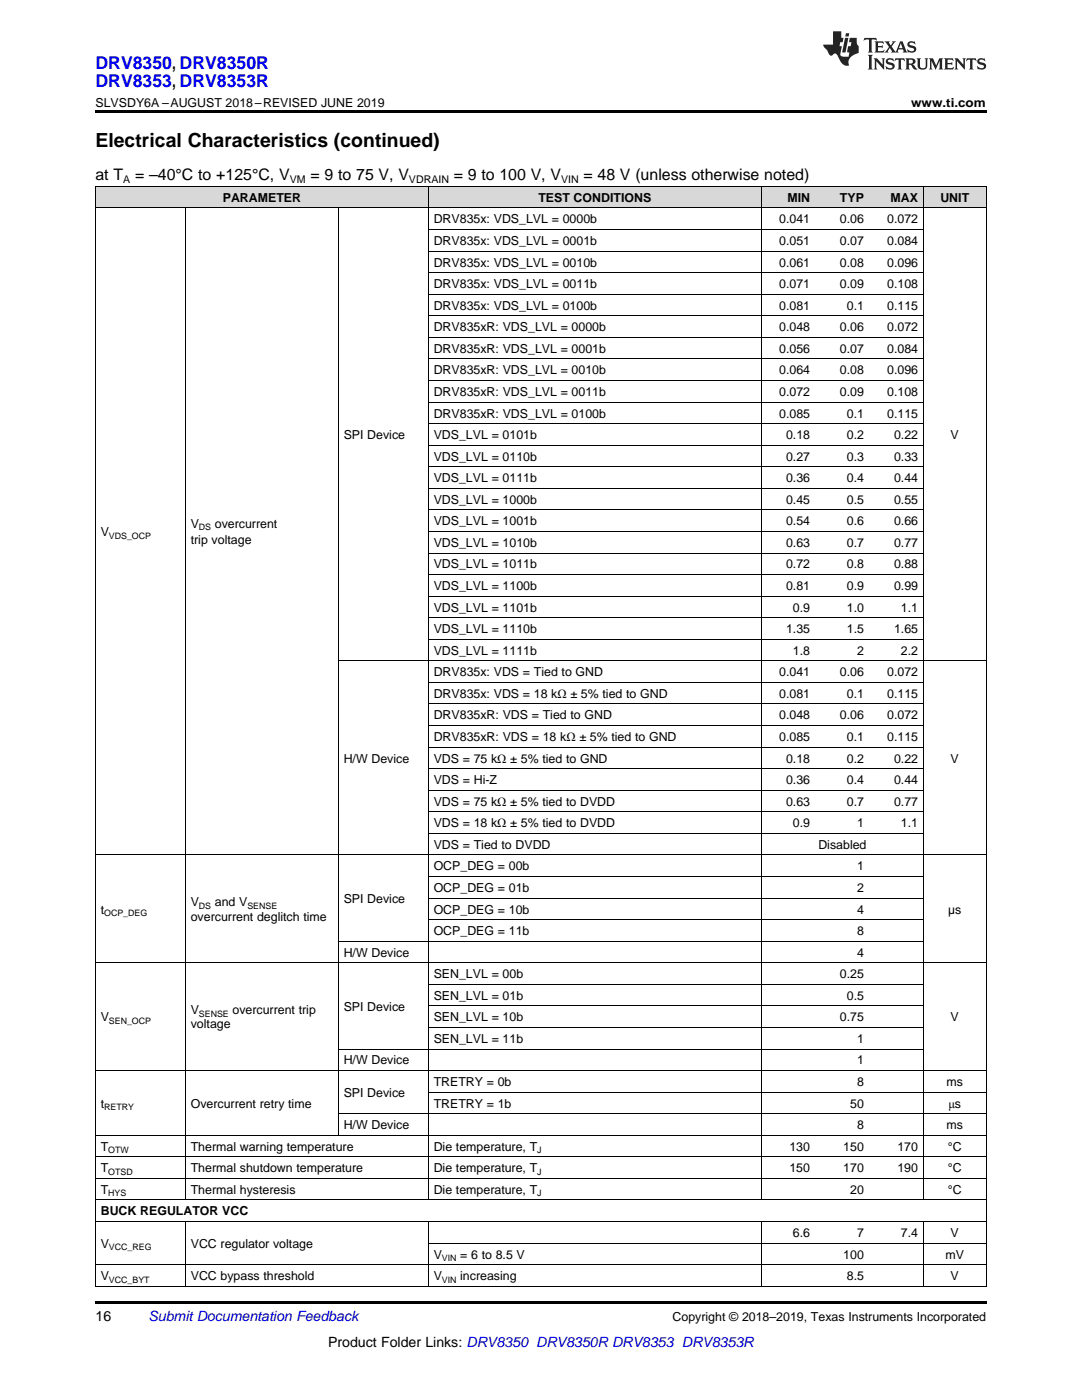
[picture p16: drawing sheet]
<svg xmlns="http://www.w3.org/2000/svg" width="216mm" height="279mm" viewBox="0 0 216 279" stroke-linecap="round" stroke-linejoin="round" font-family="sans-serif">
<defs><g id="words">
<text font-size="3.9" x="19" y="29.3">Electrical Characteristics (continued)</text>
<g font-size="3.5" fill="#00f">
<text x="19" y="13.8">DRV8350, DRV8350R</text>
<text x="19" y="17.3">DRV8353, DRV8353R</text>
</g>
<g font-size="3.2">
<text x="19" y="36">at T</text>
<text x="27" y="36">= –40°C to +125°C, V</text>
<text x="62" y="36">= 9 to 75 V, V</text>
<text x="90.5" y="36">= 9 to 100 V, V</text>
<text x="116.4" y="36">= 48 V (unless otherwise noted)</text>
</g>
<g font-size="2.8">
<text x="19" y="263.6">16</text>
<text x="65.5" y="268.9">Product Folder Links: DRV8350 DRV8350R DRV8353 DRV8353R</text>
</g>
<text font-size="2.8" fill="#0000c8" x="29.6" y="263.6">Submit Documentation Feedback</text>
<g font-size="2.5">
<text x="19" y="21.4">SLVSDY6A –AUGUST 2018–REVISED JUNE 2019</text>
<text x="181.8" y="21.4">www.ti.com</text>
<text x="44.4" y="40.3">PARAMETER</text>
<text x="107.4" y="40.3">TEST CONDITIONS</text>
<text x="157.1" y="40.3">MIN</text>
<text x="167.6" y="40.3">TYP</text>
<text x="177.7" y="40.3">MAX</text>
<text x="187.6" y="40.3">UNIT</text>
<text x="86.5" y="44.6">DRV835x: VDS_LVL = 0000b</text>
<text x="155.5" y="44.6">0.041</text>
<text x="167.6" y="44.6">0.06</text>
<text x="177" y="44.6">0.072</text>
<text x="86.5" y="48.9">DRV835x: VDS_LVL = 0001b</text>
<text x="86.5" y="53.2">DRV835x: VDS_LVL = 0010b</text>
<text x="155.5" y="48.9">0.051</text>
<text x="155.5" y="53.2">0.061</text>
<text x="167.6" y="48.9">0.07</text>
<text x="167.6" y="53.2">0.08</text>
<text x="177" y="48.9">0.084</text>
<text x="177" y="53.2">0.096</text>
<text x="86.5" y="57.5">DRV835x: VDS_LVL = 0011b</text>
<text x="155.5" y="57.5">0.071</text>
<text x="167.6" y="57.5">0.09</text>
<text x="177" y="57.5">0.108</text>
<text x="86.5" y="61.8">DRV835x: VDS_LVL = 0100b</text>
<text x="155.5" y="61.8">0.081</text>
<text x="169" y="61.8">0.1</text>
<text x="177" y="61.8">0.115</text>
<text x="86.5" y="66.1">DRV835xR: VDS_LVL = 0000b</text>
<text x="86.5" y="70.4">DRV835xR: VDS_LVL = 0001b</text>
<text x="155.5" y="66.1">0.048</text>
<text x="155.5" y="70.4">0.056</text>
<text x="167.6" y="66.1">0.06</text>
<text x="167.6" y="70.4">0.07</text>
<text x="177" y="66.1">0.072</text>
<text x="177" y="70.4">0.084</text>
<text x="86.5" y="74.7">DRV835xR: VDS_LVL = 0010b</text>
<text x="155.5" y="74.7">0.064</text>
<text x="167.6" y="74.7">0.08</text>
<text x="177" y="74.7">0.096</text>
<text x="86.5" y="79">DRV835xR: VDS_LVL = 0011b</text>
<text x="86.5" y="83.3">DRV835xR: VDS_LVL = 0100b</text>
<text x="155.5" y="79">0.072</text>
<text x="155.5" y="83.3">0.085</text>
<text x="167.6" y="79">0.09</text>
<text x="169" y="83.3">0.1</text>
<text x="177" y="79">0.108</text>
<text x="177" y="83.3">0.115</text>
<text x="68.6" y="87.6">SPI Device</text>
<text x="86.5" y="87.6">VDS_LVL = 0101b</text>
<text x="156.8" y="87.6">0.18</text>
<text x="169" y="87.6">0.2</text>
<text x="178.4" y="87.6">0.22</text>
<text x="189.7" y="87.6">V</text>
<text x="86.5" y="91.9">VDS_LVL = 0110b</text>
<text x="156.8" y="91.9">0.27</text>
<text x="169" y="91.9">0.3</text>
<text x="178.4" y="91.9">0.33</text>
<text x="86.5" y="96.2">VDS_LVL = 0111b</text>
<text x="86.5" y="100.5">VDS_LVL = 1000b</text>
<text x="156.8" y="96.2">0.36</text>
<text x="156.8" y="100.5">0.45</text>
<text x="169" y="96.2">0.4</text>
<text x="169" y="100.5">0.5</text>
<text x="178.4" y="96.2">0.44</text>
<text x="178.4" y="100.5">0.55</text>
<text x="20.1" y="107">V</text>
<text x="38.1" y="105.4">V</text>
<text x="42.9" y="105.4">overcurrent</text>
<text x="86.5" y="104.8">VDS_LVL = 1001b</text>
<text x="156.8" y="104.8">0.54</text>
<text x="169" y="104.8">0.6</text>
<text x="178.4" y="104.8">0.66</text>
<text x="38.1" y="108.6">trip voltage</text>
<text x="86.5" y="109.1">VDS_LVL = 1010b</text>
<text x="86.5" y="113.5">VDS_LVL = 1011b</text>
<text x="156.8" y="109.1">0.63</text>
<text x="156.8" y="113.5">0.72</text>
<text x="169" y="109.1">0.7</text>
<text x="169" y="113.5">0.8</text>
<text x="178.4" y="109.1">0.77</text>
<text x="178.4" y="113.5">0.88</text>
<text x="86.5" y="117.8">VDS_LVL = 1100b</text>
<text x="156.8" y="117.8">0.81</text>
<text x="169" y="117.8">0.9</text>
<text x="178.4" y="117.8">0.99</text>
<text x="86.5" y="122.1">VDS_LVL = 1101b</text>
<text x="158.2" y="122.1">0.9</text>
<text x="169" y="122.1">1.0</text>
<text x="179.8" y="122.1">1.1</text>
<text x="86.5" y="126.4">VDS_LVL = 1110b</text>
<text x="86.5" y="130.7">VDS_LVL = 1111b</text>
<text x="156.8" y="126.4">1.35</text>
<text x="158.2" y="130.7">1.8</text>
<text x="169" y="126.4">1.5</text>
<text x="171" y="130.7">2</text>
<text x="178.4" y="126.4">1.65</text>
<text x="179.8" y="130.7">2.2</text>
<text x="86.5" y="135">DRV835x: VDS = Tied to GND</text>
<text x="155.5" y="135">0.041</text>
<text x="167.6" y="135">0.06</text>
<text x="177" y="135">0.072</text>
<text x="86.5" y="139.3">DRV835x: VDS = 18 kΩ ± 5% tied to GND</text>
<text x="86.5" y="143.6">DRV835xR: VDS = Tied to GND</text>
<text x="155.5" y="139.3">0.081</text>
<text x="155.5" y="143.6">0.048</text>
<text x="167.6" y="143.6">0.06</text>
<text x="169" y="139.3">0.1</text>
<text x="177" y="139.3">0.115</text>
<text x="177" y="143.6">0.072</text>
<text x="86.5" y="147.9">DRV835xR: VDS = 18 kΩ ± 5% tied to GND</text>
<text x="155.5" y="147.9">0.085</text>
<text x="169" y="147.9">0.1</text>
<text x="177" y="147.9">0.115</text>
<text x="68.6" y="152.2">H/W Device</text>
<text x="86.5" y="152.2">VDS = 75 kΩ ± 5% tied to GND</text>
<text x="156.8" y="152.2">0.18</text>
<text x="169" y="152.2">0.2</text>
<text x="178.4" y="152.2">0.22</text>
<text x="189.7" y="152.2">V</text>
<text x="86.5" y="156.5">VDS = Hi-Z</text>
<text x="86.5" y="160.8">VDS = 75 kΩ ± 5% tied to DVDD</text>
<text x="156.8" y="156.5">0.36</text>
<text x="156.8" y="160.8">0.63</text>
<text x="169" y="156.5">0.4</text>
<text x="169" y="160.8">0.7</text>
<text x="178.4" y="156.5">0.44</text>
<text x="178.4" y="160.8">0.77</text>
<text x="86.5" y="165.1">VDS = 18 kΩ ± 5% tied to DVDD</text>
<text x="158.2" y="165.1">0.9</text>
<text x="171" y="165.1">1</text>
<text x="179.8" y="165.1">1.1</text>
<text x="86.5" y="169.4">VDS = Tied to DVDD</text>
<text x="86.5" y="173.7">OCP_DEG = 00b</text>
<text x="163.3" y="169.4">Disabled</text>
<text x="171" y="173.7">1</text>
<text x="86.5" y="178">OCP_DEG = 01b</text>
<text x="171" y="178">2</text>
<text x="20.1" y="182.3">t</text>
<text x="38.1" y="180.9">V</text>
<text x="38.1" y="183.7">overcurrent deglitch time</text>
<text x="42.9" y="180.9">and V</text>
<text x="68.6" y="180.2">SPI Device</text>
<text x="86.5" y="182.3">OCP_DEG = 10b</text>
<text x="171" y="182.3">4</text>
<text x="189.2" y="182.3">µs</text>
<text x="68.6" y="190.9">H/W Device</text>
<text x="86.5" y="186.6">OCP_DEG = 11b</text>
<text x="171" y="186.6">8</text>
<text x="171" y="190.9">4</text>
<text x="86.5" y="195.2">SEN_LVL = 00b</text>
<text x="167.6" y="195.2">0.25</text>
<text x="20.1" y="203.8">V</text>
<text x="38.1" y="202.4">V</text>
<text x="46.4" y="202.4">overcurrent trip</text>
<text x="68.6" y="201.7">SPI Device</text>
<text x="86.5" y="199.5">SEN_LVL = 01b</text>
<text x="86.5" y="203.8">SEN_LVL = 10b</text>
<text x="167.6" y="203.8">0.75</text>
<text x="169" y="199.5">0.5</text>
<text x="189.7" y="203.8">V</text>
<text x="38.1" y="205.2">voltage</text>
<text x="86.5" y="208.1">SEN_LVL = 11b</text>
<text x="171" y="208.1">1</text>
<text x="68.6" y="212.4">H/W Device</text>
<text x="171" y="212.4">1</text>
<text x="20.1" y="221.1">t</text>
<text x="38.1" y="221.1">Overcurrent retry time</text>
<text x="68.6" y="218.9">SPI Device</text>
<text x="86.5" y="216.7">TRETRY = 0b</text>
<text x="86.5" y="221.1">TRETRY = 1b</text>
<text x="169.7" y="221.1">50</text>
<text x="171" y="216.7">8</text>
<text x="188.9" y="216.7">ms</text>
<text x="189.2" y="221.1">μs</text>
<text x="68.6" y="225.4">H/W Device</text>
<text x="171" y="225.4">8</text>
<text x="188.9" y="225.4">ms</text>
<text x="20.1" y="229.7">T</text>
<text x="20.1" y="234">T</text>
<text x="38.1" y="229.7">Thermal warning temperature</text>
<text x="38.1" y="234">Thermal shutdown temperature</text>
<text x="86.5" y="229.7">Die temperature, T</text>
<text x="86.5" y="234">Die temperature, T</text>
<text x="157.5" y="229.7">130</text>
<text x="157.5" y="234">150</text>
<text x="168.3" y="229.7">150</text>
<text x="168.3" y="234">170</text>
<text x="179.1" y="229.7">170</text>
<text x="179.1" y="234">190</text>
<text x="189.1" y="229.7">°C</text>
<text x="189.1" y="234">°C</text>
<text x="20.1" y="238.3">T</text>
<text x="38.1" y="238.3">Thermal hysteresis</text>
<text x="86.5" y="238.3">Die temperature, T</text>
<text x="169.7" y="238.3">20</text>
<text x="189.1" y="238.3">°C</text>
<text x="20.1" y="242.6">BUCK REGULATOR VCC</text>
<text x="20.1" y="249">V</text>
<text x="38.1" y="249">VCC regulator voltage</text>
<text x="86.5" y="251.2">V</text>
<text x="91.8" y="251.2">= 6 to 8.5 V</text>
<text x="158.2" y="246.9">6.6</text>
<text x="168.3" y="251.2">100</text>
<text x="171" y="246.9">7</text>
<text x="179.8" y="246.9">7.4</text>
<text x="188.7" y="251.2">mV</text>
<text x="189.7" y="246.9">V</text>
<text x="20.1" y="255.5">V</text>
<text x="38.1" y="255.5">VCC bypass threshold</text>
<text x="86.5" y="255.5">V</text>
<text x="91.8" y="255.5">increasing</text>
<text x="169" y="255.5">8.5</text>
<text x="189.7" y="255.5">V</text>
<text x="134.2" y="263.6">Copyright © 2018–2019, Texas Instruments Incorporated</text>
</g>
<g font-size="2.1">
<text x="24.6" y="36.6">A</text>
<text x="57.8" y="36.6">VM</text>
<text x="81.6" y="36.6">VDRAIN</text>
<text x="111.9" y="36.6">VIN</text>
</g>
<g font-size="1.8">
<text x="21.7" y="107.5">VDS_OCP</text>
<text x="39.7" y="105.9">DS</text>
<text x="20.8" y="182.8">OCP_DEG</text>
<text x="39.7" y="181.4">DS</text>
<text x="49.4" y="181.4">SENSE</text>
<text x="39.7" y="202.9">SENSE</text>
<text x="21.7" y="204.3">SEN_OCP</text>
<text x="20.8" y="221.5">RETRY</text>
<text x="21.6" y="230.2">OTW</text>
<text x="107.2" y="230.2">J</text>
<text x="21.6" y="234.5">OTSD</text>
<text x="21.6" y="238.8">HYS</text>
<text x="107.2" y="234.5">J</text>
<text x="107.2" y="238.8">J</text>
<text x="21.7" y="249.5">VCC_REG</text>
<text x="88.2" y="251.7">VIN</text>
<text x="21.7" y="256">VCC_BYT</text>
<text x="88.2" y="256">VIN</text>
</g>
</g></defs>
<g fill="#d8d8d8">
<path d="M19 37.3h18v4.3h-18z"/>
<path d="M37 37.3h30.5v4.3h-30.5z"/>
<path d="M67.5 37.3h18v4.3h-18z"/>
<path d="M85.5 37.3h66.4v4.3h-66.4z"/>
<path d="M151.9 37.3h10.8v4.3h-10.8z"/>
<path d="M162.7 37.3h10.8v4.3h-10.8z"/>
<path d="M173.5 37.3h10.8v4.3h-10.8z"/>
<path d="M184.3 37.3h12.5v4.3h-12.5z"/>
</g>
<path d="M19 22h177.8v.5h-177.8zM19 259.7h177.8v.5h-177.8z" fill="#000"/>
<g fill="none" stroke="#000" stroke-width=".2">
<path d="M19 37.2h177.8M19.1 37.2v219.6M85.4 37.2v202.3M151.9 37.2v202.3M184.2 37.2v202.3M196.8 37.2v219.6M19 41.5h177.8M37 41.6v197.9M67.5 41.6v185M85.5 58.7h98.8M85.5 54.4h98.8M85.5 50.1h98.8"/>
<path d="M85.5 45.8h98.8M85.5 75.9h98.8M85.5 71.6h98.8M85.5 67.3h98.8M85.5 63h98.8M85.5 97.5h98.8M85.5 93.2h98.8M85.5 88.8h98.8M85.5 84.5h98.8M85.5 80.2h98.8M85.5 119h98.8M85.5 114.7h98.8"/>
<path d="M85.5 110.4h98.8M85.5 106.1h98.8M85.5 101.8h98.8M67.5 131.9h129.3M85.5 136.2h98.8M85.5 127.6h98.8M85.5 123.3h98.8M85.5 157.7h98.8M85.5 153.4h98.8M85.5 149.1h98.8M85.5 144.8h98.8M85.5 140.5h98.8"/>
<path d="M19 170.6h177.8M85.5 179.2h98.8M85.5 174.9h98.8M85.5 166.3h98.8M85.5 162h98.8M19 192.1h177.8M67.5 187.8h116.8M85.5 196.4h98.8M85.5 183.5h98.8M19 213.7h177.8M67.5 209.4h116.8M85.5 218h111.3"/>
<path d="M85.5 205.1h98.8M85.5 200.7h98.8M19 239.5h177.8M19 235.2h177.8M19 230.9h177.8M19 226.6h177.8M67.5 222.3h129.3M19 256.7h177.8M19 252.4h177.8M19 243.8h177.8M37 243.8v13M85.4 243.8v13"/>
<path d="M85.5 248.1h111.3M151.9 243.8v13M184.2 243.8v13"/>
</g>
<g fill="#231f20">
<path d="M172.5 7.6l-.1 .5 .4-.2h.6v.1v2.1l-.2 .4h.9l-.2-.4v-2.1l.1-.1h.5l.5 .2-.2-.5zM174.5 8.3l.2 .3v1.5l-.2 .4h1.8l.2-.6a1.04 1.04 0 0 1-1.3 .2v-.7h.6l.3 .2v-.6l-.3 .2h-.6v-.6l.8-.1 .4 .3-.2-.5zM176.5 8.3l.9 1.1-.9 1.1h.8l-.2-.2 .4-.7 .5 .7-.2 .2h1.5l-.2-.2 .2-.4h.9l.1 .4-.2 .2h1l-.3-.3-.7-1.9h-.5l-.9 2-.8-1 .9-1h-.8l.1 .3-.4 .5-.3-.6 .1-.2zM179.7 8.6l.4 1h-.7zM181.3 8.4a.63 .63 0 0 0-.2 .7 .63 .63 0 0 0 .6 .4l.6 .2 .1 .2a.75 .75 0 0 1-.7 .4 .75 .75 0 0 1-.6-.5l.1 .7 .1-.1a1.11 1.11 0 0 0 1.5-.6 1.13 1.13 0 0 0-1.2-.8l-.1-.4a1.04 1.04 0 0 1 1.2 .2l-.2-.5-.2 .1-.4-.2zM173.2 10.9l.2 .4v2.2l-.2 .4h1l-.3-.4v-2.2l.3-.4zM174.3 11.6l.3 .4v1.5l-.3 .4h.8l-.2-.4v-1.3l1.5 1.7v-1.9l.2-.4h-.7l.2 .4v.9l-1.1-1.3zM177 11.8a.62 .62 0 0 0-.2 .7 .62 .62 0 0 0 .6 .4l.6 .1 .1 .3a.76 .76 0 0 1-.7 .3 .76 .76 0 0 1-.7-.4l.2 .7 .1-.1a1.11 1.11 0 0 0 1.5-.6 1.13 1.13 0 0 0-1.2-.8l-.1-.4a1.04 1.04 0 0 1 1.2 .2l-.2-.6-.2 .1-.5-.1zM178.7 11.6l-.2 .6a.61 .61 0 0 1 .8-.3v1.6l-.2 .4h.9l-.2-.4v-1.6a.63 .63 0 0 1 .7 .3l-.1-.6zM180.6 11.6l.3 .4v1.5l-.3 .4h1l-.2-.2-.1-.8 .6 .2a.76 .76 0 0 0 1.2 .7l-1-1a.58 .58 0 0 0 .6-.5 .58 .58 0 0 0-.5-.6zM181.4 11.9h.1a.45 .45 0 0 1 .5 .1 .45 .45 0 0 1 .1 .5l-.8 .2zM182.9 11.6l.2 .2a2.17 2.17 0 0 0 .3 1.9 .99 .99 0 0 0 1.6-.6v-1.1l.2-.4h-.7l.2 .2a1.92 1.92 0 0 1-.2 1.8 .6 .6 0 0 1-.9-.5v-1.1l.2-.4zM185.4 11.6l.2 .4v1.5l-.2 .4h.7l-.2-.4v-1.4l.8 1.8 .8-1.8v1.4l-.2 .4h.9l-.2-.4v-1.5l.2-.4h-.8l-.6 1.5-.6-1.5zM188.4 11.6l.2 .4v1.5l-.2 .4h1.8l.1-.6a1.04 1.04 0 0 1-1.2 .1v-.6h.5l.4 .2v-.6l-.4 .2h-.5v-.7h.8l.3 .3-.1-.6zM190.5 11.6l.2 .4v1.5l-.2 .4h.7l-.2-.4v-1.3l1.5 1.7v-1.9l.2-.4h-.7l.2 .4v.9l-1.1-1.3zM192.9 11.6l-.1 .6a.61 .61 0 0 1 .7-.3l.1 1.6-.3 .4h1l-.3-.4 .1-1.6a.63 .63 0 0 1 .7 .3l-.1-.6zM195.2 11.8a.62 .62 0 0 0-.2 .7 .62 .62 0 0 0 .6 .4l.6 .1 .1 .3a.76 .76 0 0 1-.7 .3 .76 .76 0 0 1-.6-.4l.1 .7 .1-.1a1.11 1.11 0 0 0 1.6-.6 1.13 1.13 0 0 0-1.3-.8l-.1-.4a1.04 1.04 0 0 1 1.2 .2l-.1-.6-.2 .1-.5-.1z"/>
<path d="M166.2 6.3v2.6h-1.9v.4l.8 .9a.91 .91 0 0 0 1 .8 .56 .56 0 0 1 .5-.3 .56 .56 0 0 1 .5 .3l.4 .8a1.53 1.53 0 0 0 1.9 1.2 1.54 1.54 0 0 1 1-2.1l.9-.3v-1.4a1.52 1.52 0 0 1-.4-1.6h-1.3l-.2 .8h.5l-.2 .8h-.5l-.1 1v.2l.4 .1-.2 .8a1.93 1.93 0 0 1-1.6-.3l.3-1.8h-.5l.2-.8h.4l.2-.8h-.4v-1.3zM168.6 7.6l-.6 2.9h.7l.6-2.9zM168.8 6.6l-.1 .7h.6l.2-.7z"/>
</g>
<use href="#words"/>
</svg>
